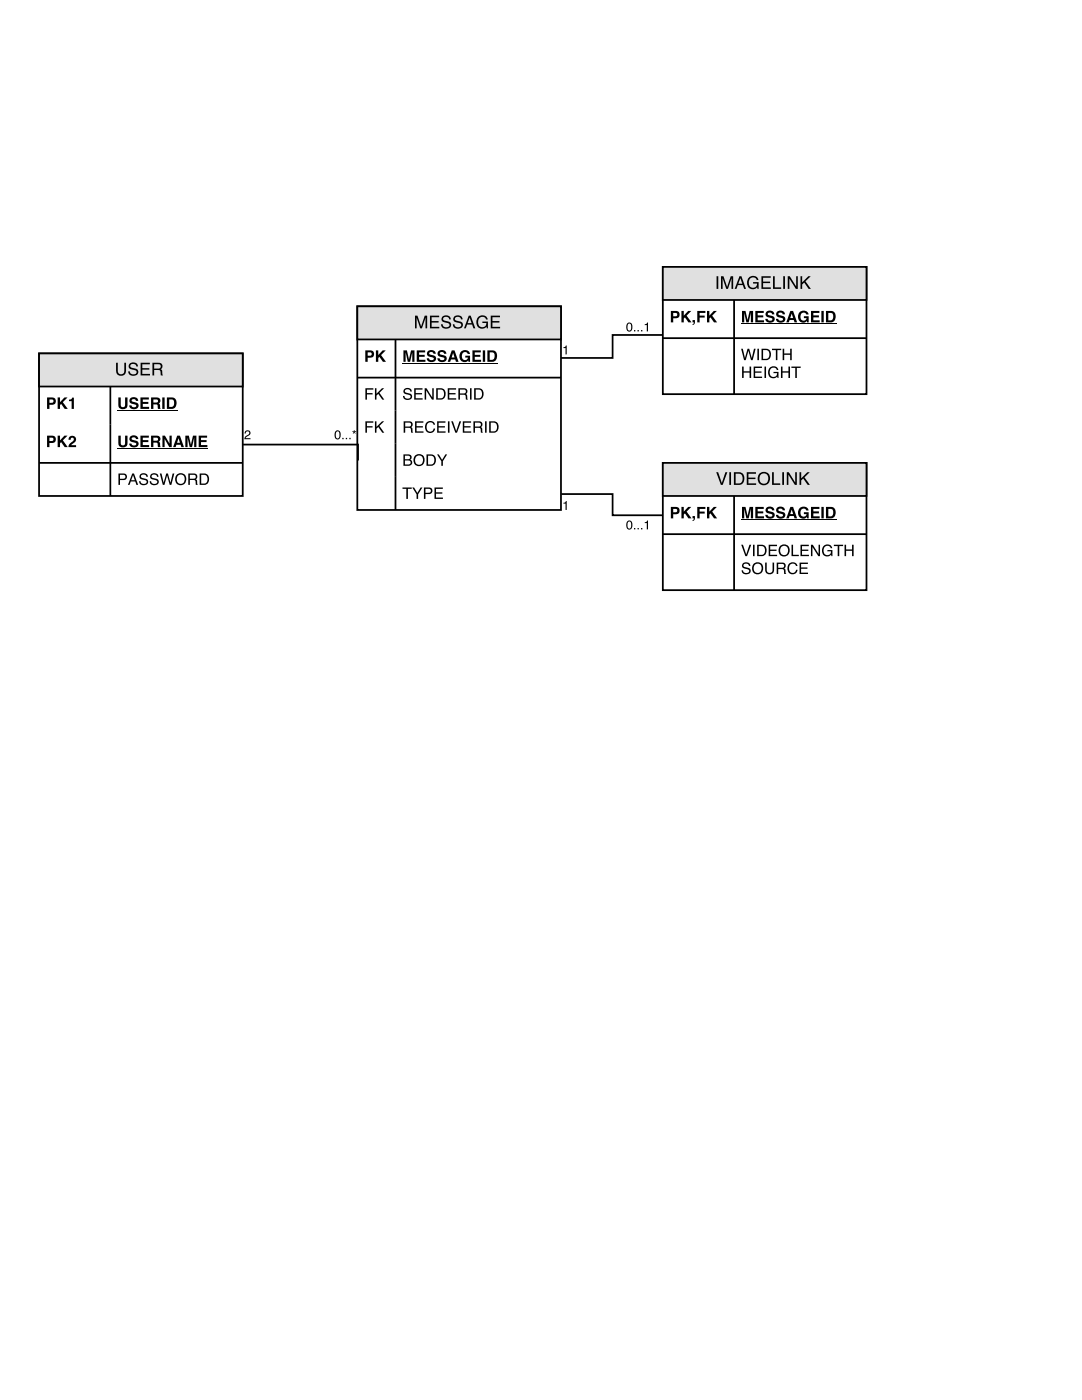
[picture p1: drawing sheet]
<svg xmlns="http://www.w3.org/2000/svg" width="216mm" height="279mm" viewBox="0 0 216 279" stroke-linecap="round" stroke-linejoin="round" font-family="sans-serif">
<path d="M71.3 61.1h40.6v40.7h-40.6z" fill="none" stroke="#000" stroke-width=".35"/>
<path d="M71.3 61.1h40.6v6.6h-40.6z" fill="#e0e0e0"/>
<path d="M71.3 61.1h40.6v6.6h-40.6zM71.3 75.4h40.6M78.9 67.7v34.1" fill="none" stroke="#000" stroke-width=".35"/>
<g fill="#000">
<path d="M72.9 77.5h1.6v.3h-1.3v.6h1.1v.3h-1.1v1.1h-.3zM74.8 77.5h.3v1.1l1.1-1.1h.5l-1 .9 1 1.4h-.4l-.8-1.2-.4 .4v.8h-.3z"/>
<path d="M73.4 70.3v.7h.4a.34 .34 0 0 0 .4-.3 .34 .34 0 0 0-.4-.4zM72.9 69.9h1a.73 .73 0 0 1 .7 .8 .73 .73 0 0 1-.7 .7h-.5v.8h-.5zM75 69.9h.5v1l.9-1h.6l-1 1 1 1.3h-.6l-.7-1-.2 .2v.8h-.5z"/>
<path d="M80.7 77.6a.89 .89 0 0 1 1.5 .5h-.3a.53 .53 0 0 0-.6-.4 .53 .53 0 0 0-.5 .5l.5 .2a.72 .72 0 0 1 .9 .7 .72 .72 0 0 1-.9 .7l-.5-.1-.3-.3-.1-.4h.3a.6 .6 0 0 0 .6 .6 .6 .6 0 0 0 .6-.6l-.2-.2a.94 .94 0 0 1-1.2-.9zM82.7 77.5h1.6v.3h-1.3v.6h1.2v.3h-1.2v.8h1.3v.3h-1.6zM84.7 77.5h.4l1.2 1.8v-1.8h.2v2.3h-.3l-1.2-1.9v1.9h-.3zM87.3 77.7v1.8h.6a.89 .89 0 0 0 .7-.9 .89 .89 0 0 0-.7-.9zM87 77.5h1a1.15 1.15 0 0 1 .9 1.1 1.15 1.15 0 0 1-.9 1.2h-1zM89.3 77.5h1.7v.3h-1.4v.6h1.3v.3h-1.3v.8h1.4v.3h-1.7zM91.8 77.7v.8h.7a.39 .39 0 0 0 .5-.3 .39 .39 0 0 0-.5-.5zM91.5 77.5a1.96 1.96 0 0 1 1.6 .2l.2 .6-.3 .3 .2 .3 .2 .9h-.4l-.1-.9-.4-.1h-.7v1h-.3zM93.8 77.5h.3v2.3h-.3zM94.9 77.7v1.8h.6a.89 .89 0 0 0 .7-.9 .89 .89 0 0 0-.7-.9zM94.6 77.5h.9a1.15 1.15 0 0 1 1 1.1 1.15 1.15 0 0 1-1 1.2h-.9z"/>
<path d="M80.5 69.9h.7l.4 1.8 .4-1.8h.7v2.3h-.4v-1.9l-.5 1.9h-.4l-.5-1.9v1.9h-.4zM83.2 69.9h1.6v.4h-1.2v.5h1.1v.4h-1.1v.6h1.3v.4h-1.7zM85.4 70.1a.95 .95 0 0 1 1.6 .5h-.5a.39 .39 0 0 0-.5-.4 .39 .39 0 0 0-.3 .5 1.17 1.17 0 0 1 1.3 .8 .96 .96 0 0 1-.9 .8 .96 .96 0 0 1-.9-.8h.4a.47 .47 0 0 0 .5 .4 .47 .47 0 0 0 .4-.4v-.1a1.35 1.35 0 0 1-1.3-.8zM87.5 70.1a.95 .95 0 0 1 1.6 .5h-.5a.39 .39 0 0 0-.4-.4 .39 .39 0 0 0-.3 .5 1.17 1.17 0 0 1 1.2 .8 .96 .96 0 0 1-.9 .8 .96 .96 0 0 1-.9-.8h.4a.47 .47 0 0 0 .5 .4 .47 .47 0 0 0 .5-.4l-.1-.1a1.35 1.35 0 0 1-1.3-.8zM90.4 70.4l-.3 .9h.6zM90.1 69.9h.6l.8 2.3h-.5l-.2-.5h-.8l-.2 .5h-.5zM92 70.2a1.06 1.06 0 0 1 1.8 .4h-.5a.62 .62 0 0 0-.8-.3 .62 .62 0 0 0-.3 .8 .62 .62 0 0 0 .4 .7 .62 .62 0 0 0 .8-.4h-.6v-.4h1v1.2h-.3l-.1-.3a1.06 1.06 0 0 1-1.3 .2 1.06 1.06 0 0 1-.4-1.4zM94.3 69.9h1.6v.4h-1.2v.5h1.1v.4h-1.1v.6h1.3v.4h-1.7zM96.3 69.9h.5v2.3h-.5zM97.7 70.3v1.5a.77 .77 0 0 0 1-.7 .77 .77 0 0 0-1-.8zM97.3 69.9h.9a1.15 1.15 0 0 1 1 1.2 1.15 1.15 0 0 1-1 1.1h-.9z"/>
<path d="M82.8 63h.5l.7 2.1 .7-2.1h.5v2.5h-.3v-2.1l-.7 2.1h-.3l-.8-2.1v2.1h-.3zM85.8 63h1.8v.3h-1.5v.8h1.4v.3h-1.4v.8h1.6v.3h-1.9zM88.3 63.2a.99 .99 0 0 1 1.6 .5h-.3a.59 .59 0 0 0-.6-.5 .59 .59 0 0 0-.5 .6l.1 .1a2.07 2.07 0 0 1 1.4 .7 1.01 1.01 0 0 1-.7 1 1.01 1.01 0 0 1-1.2-.4l-.1-.5h.3a.71 .71 0 0 0 .6 .6 .71 .71 0 0 0 .8-.4l-.1-.3a2.06 2.06 0 0 1-1.5-.7v-.4zM90.7 63.2a.99 .99 0 0 1 1.6 .5h-.3a.59 .59 0 0 0-.6-.5 .59 .59 0 0 0-.6 .6l.1 .1a2.07 2.07 0 0 1 1.4 .7 1.01 1.01 0 0 1-.7 1 1.01 1.01 0 0 1-1.1-.4l-.1-.5h.3a.71 .71 0 0 0 .6 .6 .71 .71 0 0 0 .7-.4l-.1-.3a2.06 2.06 0 0 1-1.4-.7v-.4zM93.7 63.4l-.4 1.1h.8zM93.5 63h.4l.9 2.5h-.3l-.3-.7h-1l-.3 .7h-.3zM95.4 63.3a1.13 1.13 0 0 1 1.9 .5h-.3a.83 .83 0 0 0-1.1-.5 .83 .83 0 0 0-.5 1 .83 .83 0 0 0 .7 1 .83 .83 0 0 0 .9-.8h-.7v-.3h1.1v1.3h-.3v-.3a1.22 1.22 0 0 1-1.7 .1 1.22 1.22 0 0 1-.3-1.6zM97.9 63h1.9v.3h-1.5v.8h1.4v.3h-1.4v.8h1.5v.3h-1.9z"/>
<path d="M72.9 84.1h1.6v.3h-1.3v.7h1.1v.2h-1.1v1.1h-.3zM74.8 84.1h.3v1.1l1.1-1.1h.5l-1 .9 1 1.4h-.4l-.8-1.2-.4 .4v.8h-.3z"/>
<path d="M80.8 90.9v.7h.6a.37 .37 0 0 0 .4-.3 .37 .37 0 0 0-.5-.4zM80.8 91.9v.8h.7a.41 .41 0 0 0 .4-.4 .41 .41 0 0 0-.5-.4zM80.5 90.7h1a.56 .56 0 0 1 .6 .4 .56 .56 0 0 1-.3 .6 .64 .64 0 0 1 .4 .8 .64 .64 0 0 1-.7 .5h-1zM82.9 90.9a1.17 1.17 0 0 1 1.6 .2 1.17 1.17 0 0 1-.1 1.6 1.17 1.17 0 0 1-1.6 0l-.3-.9 .1-.5zM83 91.1a.91 .91 0 0 0-.1 1.2 .91 .91 0 0 0 1.2 .3 .9 .9 0 0 0 .2-1.3 .9 .9 0 0 0-1.3-.2zM85.4 91v1.7h.6a.89 .89 0 0 0 .7-.9 .89 .89 0 0 0-.7-.8zM85.1 90.7h.9a1.15 1.15 0 0 1 1 1.1 1.15 1.15 0 0 1-1 1.2h-.9zM87.2 90.7h.4l.6 1.1 .7-1.1h.3l-.8 1.3v1h-.3v-1z"/>
<path d="M80.9 84.3v.8h.7a.39 .39 0 0 0 .4-.3 .39 .39 0 0 0-.4-.5zM80.5 84.1a1.96 1.96 0 0 1 1.7 .2l.1 .6-.3 .3 .3 .3 .1 .9h-.3l-.2-.9-.3-.1h-.7v1h-.4zM82.8 84.1h1.7v.3h-1.4v.7h1.3v.2h-1.3v.8h1.4v.3h-1.7zM85.1 84.4a.99 .99 0 0 1 1-.4 .99 .99 0 0 1 .7 .8h-.3a.73 .73 0 0 0-.9-.5 .73 .73 0 0 0-.5 .9 .72 .72 0 0 0 .6 .9 .72 .72 0 0 0 .8-.6h.3a1.06 1.06 0 0 1-1.3 .9 1.06 1.06 0 0 1-.7-1.5zM87.2 84.1h1.7v.3h-1.4v.7h1.3v.2h-1.3v.8h1.4v.3h-1.7zM89.4 84.1h.3v2.3h-.3zM90 84.1h.4l.6 1.9 .7-1.9h.3l-.8 2.3h-.3zM92.3 84.1h1.7v.3h-1.4v.7h1.3v.2h-1.3v.8h1.4v.3h-1.7zM94.8 84.3v.8h.7a.39 .39 0 0 0 .5-.3 .39 .39 0 0 0-.5-.5zM94.5 84.1a1.96 1.96 0 0 1 1.6 .2l.1 .6-.3 .3 .3 .3 .2 .9h-.4l-.1-.9-.4-.1h-.7v1h-.3zM96.8 84.1h.3v2.3h-.3zM97.9 84.3v1.8h.6a.89 .89 0 0 0 .7-.9 .89 .89 0 0 0-.7-.9zM97.6 84.1h.9a1.15 1.15 0 0 1 1 1.1 1.15 1.15 0 0 1-1 1.2h-.9z"/>
<path d="M80.3 97.3h1.9v.3h-.8v2h-.3v-2h-.8zM82.3 97.3h.3l.7 1.1 .6-1.1h.4l-.9 1.3v1h-.3v-1zM84.6 97.3h1a.66 .66 0 0 1 .7 .6 .66 .66 0 0 1-.7 .7h-.7v1h-.3zM84.9 97.6v.7h.6a.4 .4 0 0 0 .5-.4 .4 .4 0 0 0-.5-.3zM86.7 97.3h1.7v.3h-1.4v.7h1.3v.2h-1.3v.8h1.4v.3h-1.7z"/>
</g>
<path d="M80.3 72.5h19" fill="none" stroke="#000" stroke-width=".2"/>
<path d="M132.3 53.3h40.6v25.4h-40.6z" fill="#fff"/>
<path d="M132.3 53.3h40.6v25.4h-40.6z" fill="none" stroke="#000" stroke-width=".35"/>
<path d="M132.3 53.3h40.6v6.6h-40.6z" fill="#e0e0e0"/>
<path d="M132.3 53.3h40.6v6.6h-40.6zM146.5 59.9v18.8M132.3 67.5h40.6" fill="none" stroke="#000" stroke-width=".35"/>
<g fill="#000">
<path d="M143 55.1h.3v2.6h-.3zM143.9 55.1h.5l.7 2.2 .7-2.2h.5v2.6h-.3v-2.2l-.7 2.2h-.4l-.7-2.2v2.2h-.3zM147.7 55.5l-.4 1.1h.8zM147.6 55.1h.3l1 2.6h-.4l-.3-.8h-1l-.3 .8h-.3zM149.4 55.4a1.13 1.13 0 0 1 1.9 .5h-.3a.83 .83 0 0 0-1-.5 .83 .83 0 0 0-.6 1 .83 .83 0 0 0 .7 1 .83 .83 0 0 0 1-.8h-.8v-.3h1.1v1.4h-.2l-.1-.4a1.22 1.22 0 0 1-1.7 .2 1.22 1.22 0 0 1-.2-1.6zM151.9 55.1h1.9v.3h-1.5v.8h1.4v.3h-1.4v.9h1.5v.3h-1.9zM154.3 55.1h.3v2.3h1.3v.3h-1.6zM156.3 55.1h.3v2.6h-.3zM157.2 55.1h.4l1.3 2.1v-2.1h.3v2.6h-.4l-1.3-2.1v2.1h-.3zM159.7 55.1h.4v1.3l1.2-1.3h.5l-1.1 1 1.1 1.6h-.4l-.9-1.3-.4 .4v.9h-.4z"/>
<path d="M134.3 62.4v.7h.5a.34 .34 0 0 0 .3-.3 .34 .34 0 0 0-.3-.4zM133.9 62.1h1a.73 .73 0 0 1 .7 .7 .73 .73 0 0 1-.8 .7h-.5v.8h-.4zM136 62.1h.4v.9l.9-.9h.6l-.9 .9 1 1.3h-.6l-.7-1-.3 .3v.7h-.4zM138.2 63.9h.5v.4a.54 .54 0 0 1-.5 .6l.3-.6h-.3zM139.1 62.1h1.7v.4h-1.2v.5h1v.4h-1v.9h-.5zM141.1 62.1h.4v.9l.9-.9h.6l-.9 .9 1 1.3h-.6l-.7-1-.3 .3v.7h-.4z"/>
<path d="M148.1 73.2h.3v.9h1.2v-.9h.3v2.2h-.3v-1h-1.2v1h-.3zM150.4 73.2h1.6v.2h-1.3v.7h1.2v.3h-1.2v.8h1.4v.2h-1.7zM152.5 73.2h.4v2.2h-.4zM153.6 73.4a1.02 1.02 0 0 1 1.7 .4h-.3a.75 .75 0 0 0-.9-.4 .75 .75 0 0 0-.5 .9 .75 .75 0 0 0 .6 .9 .75 .75 0 0 0 .9-.7h-.8v-.3h1v1.2h-.2v-.3a1.09 1.09 0 0 1-1.5 .2 1.09 1.09 0 0 1-.3-1.5zM155.8 73.2h.3v.9h1.2v-.9h.3v2.2h-.3v-1h-1.2v1h-.3zM157.9 73.2h1.9v.2h-.8v2h-.3v-2h-.8z"/>
<path d="M147.9 69.6h.3l.4 1.9 .6-1.9h.3l.5 1.9 .4-1.9h.4l-.6 2.3h-.3l-.6-1.9-.5 1.9h-.3zM151.1 69.6h.3v2.3h-.3zM152.3 69.9v1.7h.5a.89 .89 0 0 0 .7-.9 .89 .89 0 0 0-.7-.8zM152 69.6h.9a1.15 1.15 0 0 1 .9 1.1 1.15 1.15 0 0 1-.9 1.2h-.9zM154 69.6h1.9v.3h-.8v2h-.3v-2h-.8zM156.2 69.6h.3v.9h1.2v-.9h.3v2.3h-.3v-1.1h-1.2v1.1h-.3z"/>
<path d="M148.1 62.1h.7l.4 1.7 .4-1.7h.7v2.2h-.5v-1.9l-.4 1.9h-.5l-.4-1.9v1.9h-.4zM150.7 62.1h1.7v.4h-1.2v.4h1.1v.4h-1.1v.6h1.3v.4h-1.8zM153 62.2a.95 .95 0 0 1 1.5 .5h-.4a.39 .39 0 0 0-.5-.4 .39 .39 0 0 0-.3 .5 1.17 1.17 0 0 1 1.3 .9 .96 .96 0 0 1-1 .7 .96 .96 0 0 1-.9-.8h.5a.47 .47 0 0 0 .4 .4 .47 .47 0 0 0 .5-.4l-.1-.1a1.35 1.35 0 0 1-1.2-.8zM155.1 62.2a.95 .95 0 0 1 1.5 .5h-.4a.39 .39 0 0 0-.5-.4 .39 .39 0 0 0-.3 .5 1.17 1.17 0 0 1 1.3 .9 .96 .96 0 0 1-.9 .7 .96 .96 0 0 1-1-.8h.5a.47 .47 0 0 0 .5 .4 .47 .47 0 0 0 .4-.4l-.1-.1a1.35 1.35 0 0 1-1.2-.8zM158 62.6l-.3 .9h.6zM157.7 62.1h.6l.8 2.2h-.6l-.1-.4h-.8l-.2 .4h-.5zM159.5 62.3a1.06 1.06 0 0 1 1.9 .5h-.5a.62 .62 0 0 0-.8-.4 .62 .62 0 0 0-.4 .8 .62 .62 0 0 0 .5 .8 .62 .62 0 0 0 .7-.5h-.5v-.4h1v1.2h-.4v-.2a1.06 1.06 0 0 1-1.4 .1 1.06 1.06 0 0 1-.3-1.3zM161.8 62.1h1.7v.4h-1.2v.4h1.1v.4h-1.1v.6h1.3v.4h-1.8zM163.9 62.1h.5v2.2h-.5zM165.3 62.4v1.5a.77 .77 0 0 0 1-.7 .77 .77 0 0 0-1-.8zM164.8 62.1h1a1.15 1.15 0 0 1 1 1.1 1.15 1.15 0 0 1-1 1.1h-1z"/>
</g>
<path d="M147.8 64.6h19.1" fill="none" stroke="#000" stroke-width=".2"/>
<path d="M132.3 92.4h40.6v25.4h-40.6z" fill="#fff"/>
<path d="M132.3 92.4h40.6v25.4h-40.6z" fill="none" stroke="#000" stroke-width=".35"/>
<path d="M132.3 92.4h40.6v6.6h-40.6z" fill="#e0e0e0"/>
<path d="M132.3 92.4h40.6v6.6h-40.6zM146.5 99v18.8M132.3 106.6h40.6" fill="none" stroke="#000" stroke-width=".35"/>
<g fill="#000">
<path d="M142.9 94.2h.4l.7 2.2 .7-2.2h.4l-.9 2.6h-.4zM145.5 94.2h.4v2.6h-.4zM146.8 94.5v2h.6a.99 .99 0 0 0 .8-1 .99 .99 0 0 0-.8-1zM146.4 94.2h1.1a1.28 1.28 0 0 1 1 1.3 1.28 1.28 0 0 1-1 1.3h-1.1zM149 94.2h1.8v.4h-1.5v.7h1.4v.3h-1.4v.9h1.6v.3h-1.9zM151.6 94.4a1.32 1.32 0 0 1 2.1 .9 1.32 1.32 0 0 1-1.6 1.5 1.4 1.4 0 0 1-.5-2.4zM151.8 94.7a1.01 1.01 0 0 0-.1 1.4 1.01 1.01 0 0 0 1.2 .3 1 1 0 0 0 .3-1.4 1 1 0 0 0-1.4-.3zM154.1 94.2h.3v2.3h1.3v.3h-1.6zM156.1 94.2h.3v2.6h-.3zM157 94.2h.4l1.3 2.1v-2.1h.3v2.6h-.4l-1.3-2.1v2.1h-.3zM159.5 94.2h.4v1.3l1.2-1.3h.5l-1.1 1.1 1.1 1.5h-.4l-.9-1.3-.4 .4v.9h-.4z"/>
<path d="M134.3 101.6v.6h.5a.34 .34 0 0 0 .3-.3 .34 .34 0 0 0-.3-.3zM133.9 101.2h1a.73 .73 0 0 1 .7 .7 .73 .73 0 0 1-.8 .7h-.5v.9h-.4zM136 101.2h.4v.9l.9-.9h.6l-.9 .9 1 1.4h-.6l-.7-1-.3 .2v.8h-.4zM138.2 103h.5v.4a.54 .54 0 0 1-.5 .6l.3-.5h-.3zM139.1 101.2h1.7v.4h-1.2v.5h1v.4h-1v1h-.5zM141.1 101.2h.4v.9l.9-.9h.6l-.9 .9 1 1.4h-.6l-.7-1-.3 .2v.8h-.4z"/>
<path d="M147.9 108.7h.3l.7 2 .6-2h.4l-.8 2.3h-.4zM150.3 108.7h.3v2.3h-.3zM151.4 109v1.7h.5a.89 .89 0 0 0 .8-.8 .89 .89 0 0 0-.8-.9zM151.1 108.7h.9a1.15 1.15 0 0 1 1 1.2 1.15 1.15 0 0 1-1 1.1h-.9zM153.4 108.7h1.6v.3h-1.3v.7h1.2v.2h-1.2v.8h1.4v.3h-1.7zM155.7 108.9a1.17 1.17 0 0 1 1.6 .2 1.17 1.17 0 0 1-.1 1.6 1.17 1.17 0 0 1-1.6 0l-.2-.8 .1-.6zM155.9 109.2a.91 .91 0 0 0-.1 1.2 .91 .91 0 0 0 1.1 .3 .9 .9 0 0 0 .3-1.3 .9 .9 0 0 0-1.3-.2zM157.9 108.7h.3v2h1.2v.3h-1.5zM159.7 108.7h1.7v.3h-1.4v.7h1.3v.2h-1.3v.8h1.4v.3h-1.7zM161.8 108.7h.4l1.1 1.9v-1.9h.3v2.3h-.3l-1.2-1.9v1.9h-.3zM164.3 109a1.02 1.02 0 0 1 1.8 .4h-.3a.75 .75 0 0 0-1-.4 .75 .75 0 0 0-.5 .9 .75 .75 0 0 0 .7 .9 .75 .75 0 0 0 .8-.8h-.7v-.2h1v1.2h-.2l-.1-.3a1.09 1.09 0 0 1-1.4 .1 1.09 1.09 0 0 1-.3-1.4zM166.4 108.7h1.8v.3h-.7v2h-.3v-2h-.8zM168.5 108.7h.3v1h1.2v-1h.3v2.3h-.3v-1.1h-1.2v1.1h-.3z"/>
<path d="M148.3 112.4a.89 .89 0 0 1 1.4 .5h-.3a.53 .53 0 0 0-.5-.4 .53 .53 0 0 0-.5 .5l.5 .2a.72 .72 0 0 1 .9 .7 .72 .72 0 0 1-.9 .7l-.5-.1-.3-.3-.1-.4h.3a.6 .6 0 0 0 .6 .6 .6 .6 0 0 0 .6-.6l-.3-.2a.94 .94 0 0 1-1.1-.9zM150.5 112.5a1.17 1.17 0 0 1 1.5 .2 1.17 1.17 0 0 1-.1 1.6 1.17 1.17 0 0 1-1.6 0l-.2-.9 .1-.5zM150.6 112.7a.91 .91 0 0 0-.1 1.2 .91 .91 0 0 0 1.1 .3 .9 .9 0 0 0 .3-1.3 .9 .9 0 0 0-1.3-.2zM152.7 112.3h.3v1.4a.59 .59 0 0 0 .6 .6 .59 .59 0 0 0 .6-.6v-1.4h.3v1.3a.91 .91 0 0 1-.9 1 .91 .91 0 0 1-.9-1zM155.3 112.5v.8h.7a.39 .39 0 0 0 .5-.3 .39 .39 0 0 0-.5-.5zM155 112.3a1.96 1.96 0 0 1 1.6 .2l.2 .6-.3 .3 .2 .3 .2 .9h-.4l-.1-.9-.4-.1h-.7v1h-.3zM157.4 112.6a.99 .99 0 0 1 1-.4 .99 .99 0 0 1 .7 .8h-.3a.73 .73 0 0 0-.9-.5 .73 .73 0 0 0-.5 .9 .72 .72 0 0 0 .6 .9 .72 .72 0 0 0 .8-.6h.3a1.06 1.06 0 0 1-1.3 .9 1.06 1.06 0 0 1-.6-1.5zM159.5 112.3h1.7v.3h-1.4v.6h1.3v.3h-1.3v.8h1.4v.3h-1.7z"/>
<path d="M148.1 101.2h.7l.4 1.8 .4-1.8h.7v2.3h-.5v-2l-.4 2h-.5l-.4-2v2h-.4zM150.7 101.2h1.7v.4h-1.2v.5h1.1v.4h-1.1v.5h1.3v.5h-1.8zM153 101.3a.95 .95 0 0 1 1.5 .5h-.4a.39 .39 0 0 0-.5-.4 .39 .39 0 0 0-.3 .6 1.17 1.17 0 0 1 1.3 .8 .96 .96 0 0 1-1 .7 .96 .96 0 0 1-.9-.8h.5a.47 .47 0 0 0 .4 .4 .47 .47 0 0 0 .5-.4l-.1-.1a1.35 1.35 0 0 1-1.2-.8zM155.1 101.3a.95 .95 0 0 1 1.5 .5h-.4a.39 .39 0 0 0-.5-.4 .39 .39 0 0 0-.3 .6 1.17 1.17 0 0 1 1.3 .8 .96 .96 0 0 1-.9 .7 .96 .96 0 0 1-1-.8h.5a.47 .47 0 0 0 .5 .4 .47 .47 0 0 0 .4-.4l-.1-.1a1.35 1.35 0 0 1-1.2-.8zM158 101.7l-.3 .9h.6zM157.7 101.2h.6l.8 2.3h-.6l-.1-.5h-.8l-.2 .5h-.5zM159.5 101.4a1.06 1.06 0 0 1 1.9 .5h-.5a.62 .62 0 0 0-.8-.4 .62 .62 0 0 0-.4 .8 .62 .62 0 0 0 .5 .8 .62 .62 0 0 0 .7-.5h-.5v-.4h1v1.3h-.4v-.3a1.06 1.06 0 0 1-1.4 .1 1.06 1.06 0 0 1-.3-1.3zM161.8 101.2h1.7v.4h-1.2v.5h1.1v.4h-1.1v.5h1.3v.5h-1.8zM163.9 101.2h.5v2.3h-.5zM165.3 101.6v1.5a.77 .77 0 0 0 1-.8 .77 .77 0 0 0-1-.7zM164.8 101.2h1a1.15 1.15 0 0 1 1 1.1 1.15 1.15 0 0 1-1 1.2h-1z"/>
</g>
<path d="M147.8 103.8h19.1" fill="none" stroke="#000" stroke-width=".2"/>
<path d="M7.8 70.5h40.6v28.5h-40.6z" fill="#fff"/>
<path d="M7.8 70.5h40.6v28.5h-40.6z" fill="none" stroke="#000" stroke-width=".35"/>
<path d="M7.8 70.5h40.6v6.6h-40.6z" fill="#e0e0e0"/>
<path d="M7.8 70.5h40.6v6.6h-40.6zM22 77.1v21.9M132.1 66.9h-9.9v4.5h-10.3M7.8 92.4h40.6M48.5 88.7h22.9v3.2M112 98.6h10.2v4.2h9.9" fill="none" stroke="#000" stroke-width=".35"/>
<g fill="#000">
<path d="M112.4 69.3l.7-.3v1.7h-.3v-1.2h-.4zM49 86a.61 .61 0 0 1 1 .3 .61 .61 0 0 1-.6 .8l-.4 .3h1v.3h-1.2a1.5 1.5 0 0 1 .9-1.2 .36 .36 0 0 0-.3-.4 .36 .36 0 0 0-.4 .4h-.2zM112.4 100.3l.7-.3v1.8h-.3v-1.3h-.4z"/>
<path d="M9.9 79.7v.7h.4a.34 .34 0 0 0 .4-.3 .34 .34 0 0 0-.4-.4zM9.4 79.3h1a.73 .73 0 0 1 .7 .8 .73 .73 0 0 1-.7 .7h-.5v.8h-.5zM11.5 79.3h.5v1l.9-1h.6l-1 1 1 1.3h-.6l-.7-1-.2 .2v.8h-.5zM13.8 79.8a.47 .47 0 0 0 .6-.4h.3v2.2h-.4v-1.5h-.5z"/>
<path d="M23.2 72.4h.3v1.6a.65 .65 0 0 0 .7 .7 .65 .65 0 0 0 .6-.7v-1.6h.4v1.4a1.01 1.01 0 0 1-1 1.2 1.01 1.01 0 0 1-1-1.2zM25.9 72.6a.99 .99 0 0 1 1.6 .5h-.3a.59 .59 0 0 0-.6-.5 .59 .59 0 0 0-.6 .6l.1 .1a2.07 2.07 0 0 1 1.5 .7 1.01 1.01 0 0 1-.7 1 1.01 1.01 0 0 1-1.2-.4l-.1-.5h.3a.71 .71 0 0 0 .6 .6 .71 .71 0 0 0 .8-.4l-.2-.3a2.06 2.06 0 0 1-1.4-.7v-.4zM28.1 72.4h1.8v.3h-1.5v.8h1.4v.3h-1.4v.8h1.5v.3h-1.8zM30.8 72.7v.9h.8a.44 .44 0 0 0 .5-.5 .44 .44 0 0 0-.5-.4zM30.4 72.4h1.2a.69 .69 0 0 1 .8 .4 .69 .69 0 0 1-.3 .9l.2 .3 .2 .9h-.4l-.1-.7a.39 .39 0 0 0-.5-.4h-.7v1.1h-.4z"/>
<path d="M23.6 79.3h.5v1.4a.44 .44 0 0 0 .4 .6 .44 .44 0 0 0 .5-.6v-1.4h.4v1.4a.92 .92 0 0 1-.9 1 .92 .92 0 0 1-.9-1zM26 79.5a.95 .95 0 0 1 1.6 .5h-.5a.39 .39 0 0 0-.4-.4 .39 .39 0 0 0-.3 .5 1.17 1.17 0 0 1 1.3 .8 .96 .96 0 0 1-1 .8 .96 .96 0 0 1-.9-.8h.4a.47 .47 0 0 0 .5 .4 .47 .47 0 0 0 .5-.4l-.1-.1a1.35 1.35 0 0 1-1.3-.8zM28 79.3h1.7v.4h-1.2v.5h1.1v.4h-1.1v.6h1.3v.4h-1.8zM30.6 79.7v.6h.5a.31 .31 0 0 0 .4-.3 .31 .31 0 0 0-.3-.3zM30.1 79.3h1.2a.64 .64 0 0 1 .7 .4 .64 .64 0 0 1-.3 .8l.2 .2 .1 .9h-.5l-.1-.7-.3-.2h-.5v.9h-.5zM32.4 79.3h.5v2.3h-.5zM33.8 79.7v1.5a.77 .77 0 0 0 .9-.7 .77 .77 0 0 0-.9-.8zM33.3 79.3h1a1.15 1.15 0 0 1 1 1.2 1.15 1.15 0 0 1-1 1.1h-1z"/>
<path d="M125.2 64.5a.64 .64 0 0 1 .8 0 .64 .64 0 0 1 .2 .7 .66 .66 0 0 1-.6 1 .66 .66 0 0 1-.6-.9zM125.4 64.6a.93 .93 0 0 0 .2 1.4 .86 .86 0 0 0 0-1.4zM126.5 65.9h.3v.2h-.3zM127.2 65.9h.3v.2h-.3zM127.9 65.9h.3v.2h-.3zM128.6 64.7l.7-.3v1.7h-.2v-1.2h-.5z"/>
<path d="M9.9 87.3v.7h.4a.34 .34 0 0 0 .4-.3 .34 .34 0 0 0-.4-.4zM9.4 86.9h1a.73 .73 0 0 1 .7 .8 .73 .73 0 0 1-.7 .7h-.5v.8h-.5zM11.5 86.9h.5v1l.9-1h.6l-1 1 1 1.3h-.6l-.7-1-.2 .3v.7h-.5zM13.9 87.1a.8 .8 0 0 1 1.2 .3 .8 .8 0 0 1-.6 1.1l-.3 .3h1v.4h-1.6a2.17 2.17 0 0 1 1.1-1.4 .33 .33 0 0 0-.2-.5 .33 .33 0 0 0-.4 .5h-.4z"/>
<path d="M23.6 86.9h.5v1.5a.44 .44 0 0 0 .4 .5 .44 .44 0 0 0 .5-.5v-1.5h.4v1.5a.92 .92 0 0 1-.9 .9 .92 .92 0 0 1-.9-.9zM26 87.1a.95 .95 0 0 1 1.6 .5h-.5a.39 .39 0 0 0-.4-.4 .39 .39 0 0 0-.3 .5 1.17 1.17 0 0 1 1.3 .9 .96 .96 0 0 1-1 .7 .96 .96 0 0 1-.9-.8h.4a.47 .47 0 0 0 .5 .4 .47 .47 0 0 0 .5-.4l-.1-.1a1.35 1.35 0 0 1-1.3-.8zM28 86.9h1.7v.5h-1.2v.4h1.1v.4h-1.1v.6h1.3v.4h-1.8zM30.6 87.3v.7h.5a.31 .31 0 0 0 .4-.3 .31 .31 0 0 0-.3-.4zM30.1 86.9h1.2a.64 .64 0 0 1 .7 .5 .64 .64 0 0 1-.3 .7l.2 .2 .1 .9h-.5l-.1-.7-.3-.2h-.5v.9h-.5zM32.4 86.9h.5l.9 1.6v-1.6h.5v2.3h-.5l-.9-1.6v1.6h-.5zM35.6 87.5l-.3 .9h.6zM35.4 86.9h.5l.8 2.3h-.5l-.2-.4h-.8l-.2 .4h-.5zM37 86.9h.7l.4 1.8 .4-1.8h.7v2.3h-.5l.1-1.9-.5 1.9h-.4l-.5-1.9v1.9h-.4zM39.6 86.9h1.7v.5h-1.2v.4h1.1v.4h-1.1v.6h1.3v.4h-1.8z"/>
<path d="M23.6 94.5h1.1a.66 .66 0 0 1 .6 .7 .66 .66 0 0 1-.6 .6h-.8v1h-.3zM23.9 94.8v.7h.7a.4 .4 0 0 0 .4-.3 .4 .4 0 0 0-.4-.4zM26.5 94.8l-.3 1h.7zM26.4 94.5h.3l.9 2.3h-.4l-.2-.7h-.9l-.3 .7h-.3zM28 94.6a.89 .89 0 0 1 1.5 .6h-.3a.53 .53 0 0 0-.5-.5 .53 .53 0 0 0-.5 .5l.5 .3a.72 .72 0 0 1 .9 .7 .72 .72 0 0 1-.9 .6l-.5-.1-.3-.2-.1-.5h.2a.6 .6 0 0 0 .6 .6 .6 .6 0 0 0 .6-.6l-.2-.2a.94 .94 0 0 1-1.1-.9zM30.2 94.6a.89 .89 0 0 1 1.4 .6h-.3a.53 .53 0 0 0-.5-.5 .53 .53 0 0 0-.5 .5l.5 .3a.72 .72 0 0 1 .9 .7 .72 .72 0 0 1-.9 .6l-.5-.1-.3-.2-.1-.5h.3a.6 .6 0 0 0 .6 .6 .6 .6 0 0 0 .6-.6l-.3-.2a.94 .94 0 0 1-1.1-.9zM31.9 94.5h.3l.5 1.8 .5-1.8h.3l.5 1.8 .4-1.8h.4l-.6 2.3h-.3l-.6-1.9-.5 1.9h-.3zM35.3 94.7a1.17 1.17 0 0 1 1.6 .2 1.17 1.17 0 0 1-.1 1.6 1.17 1.17 0 0 1-1.6 0l-.3-.9 .2-.5zM35.5 94.9a.91 .91 0 0 0-.1 1.2 .91 .91 0 0 0 1.1 .3 .9 .9 0 0 0 .3-1.2 .9 .9 0 0 0-1.3-.3zM37.9 94.8v.7h.7a.39 .39 0 0 0 .5-.3 .39 .39 0 0 0-.5-.4zM37.6 94.5a1.96 1.96 0 0 1 1.6 .2l.2 .6-.3 .4 .2 .2 .2 .9h-.4l-.1-.9-.4-.1h-.7v1h-.3zM40.1 94.8v1.7h.6a.89 .89 0 0 0 .7-.9 .89 .89 0 0 0-.7-.8zM39.8 94.5h1a1.15 1.15 0 0 1 .9 1.1 1.15 1.15 0 0 1-.9 1.2h-1z"/>
<path d="M67 86.1a.64 .64 0 0 1 .7-.1 .64 .64 0 0 1 .3 .8 .66 .66 0 0 1-.6 .9 .66 .66 0 0 1-.6-.9zM67.2 86.1a.93 .93 0 0 0 .2 1.4 .86 .86 0 0 0 0-1.4zM68.3 87.4h.3v.3h-.3zM69 87.4h.3v.3h-.3zM69.7 87.4h.3v.3h-.3zM70.3 86l.3 .1v-.3h.1v.3l.3-.1 .1 .2h-.3l.2 .3-.2 .1-.1-.3-.2 .3-.1-.1 .2-.3h-.3z"/>
<path d="M125.2 104.1a.64 .64 0 0 1 .8-.1 .64 .64 0 0 1 .2 .8 .66 .66 0 0 1-.6 .9 .66 .66 0 0 1-.6-.9zM125.4 104.1a.93 .93 0 0 0 .2 1.4 .86 .86 0 0 0 0-1.4zM126.5 105.4h.3v.2h-.3zM127.2 105.4h.3v.2h-.3zM127.9 105.4h.3v.2h-.3zM128.6 104.2l.7-.3v1.7h-.2v-1.2h-.5z"/>
</g>
<path d="M23.4 81.9h11.9M23.4 89.5h18.1" fill="none" stroke="#000" stroke-width=".2"/>
</svg>
